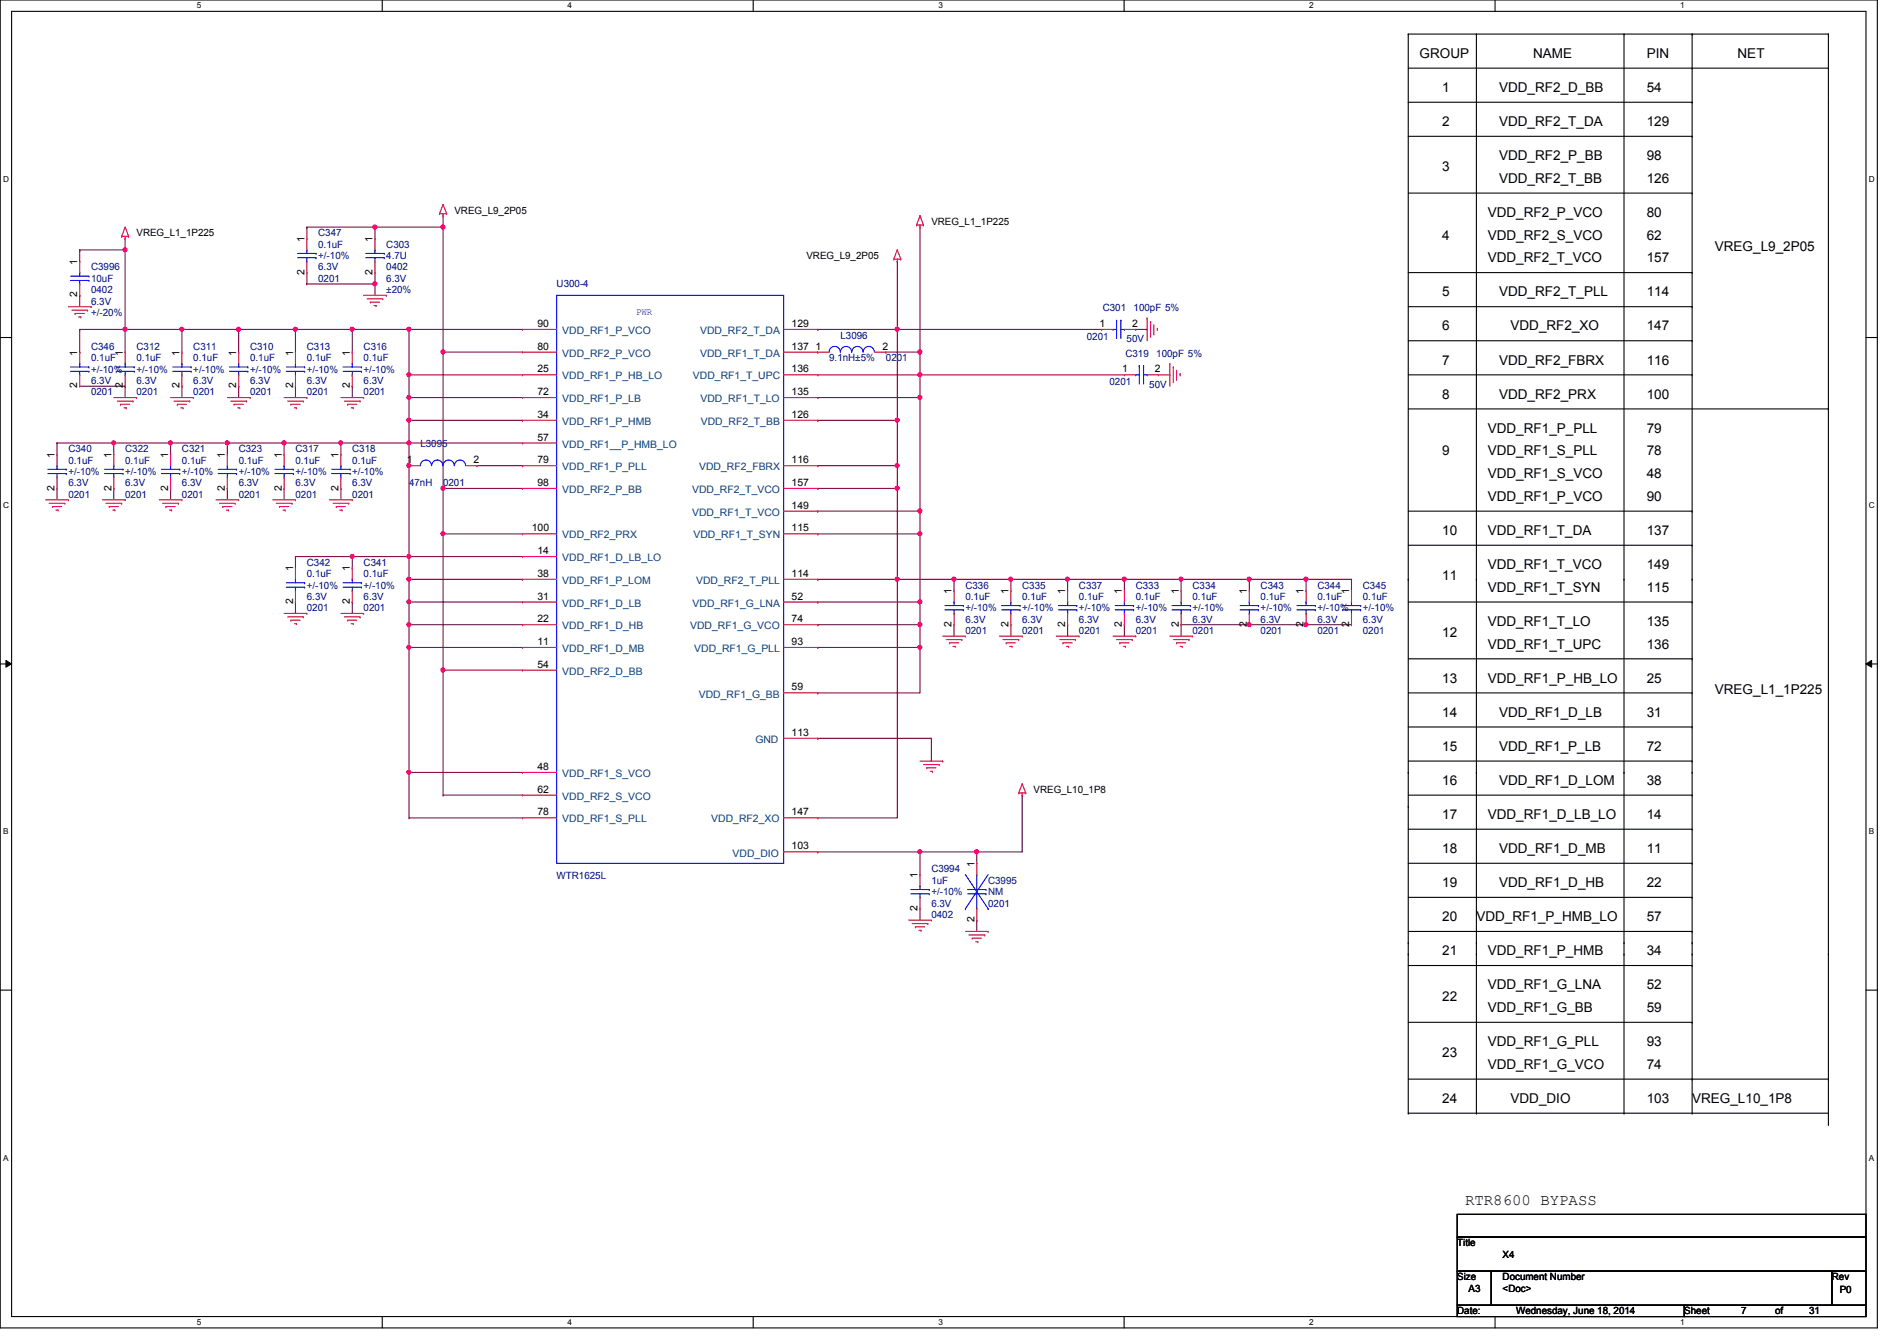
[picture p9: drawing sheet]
<svg xmlns="http://www.w3.org/2000/svg" width="297mm" height="210mm" viewBox="0 0 297 210" stroke-linecap="round" stroke-linejoin="round" font-family="sans-serif">
<defs><g id="words">
<text font-size="2.5" x="229.4" y="188.6">RTR8600 BYPASS</text>
<g font-size="2.1">
<text x="222.3" y="9.1">GROUP</text>
<text x="240.1" y="9.1">NAME</text>
<text x="257.8" y="9.1">PIN</text>
<text x="272.1" y="9.1">NET</text>
<text x="225.8" y="14.4">1</text>
<text x="234.7" y="14.4">VDD_RF2_D_BB</text>
<text x="257.8" y="14.4">54</text>
<text x="225.8" y="19.7">2</text>
<text x="234.7" y="19.7">VDD_RF2_T_DA</text>
<text x="257.8" y="19.7">129</text>
<text x="225.8" y="26.8">3</text>
<text x="234.7" y="25.1">VDD_RF2_P_BB</text>
<text x="234.7" y="28.6">VDD_RF2_T_BB</text>
<text x="257.8" y="25.1">98</text>
<text x="257.8" y="28.6">126</text>
<text x="233" y="34">VDD_RF2_P_VCO</text>
<text x="257.8" y="34">80</text>
<text x="225.8" y="37.5">4</text>
<text x="233" y="41.1">VDD_RF2_T_VCO</text>
<text x="233" y="37.5">VDD_RF2_S_VCO</text>
<text x="257.8" y="37.5">62</text>
<text x="257.8" y="41.1">157</text>
<text x="268.5" y="39.3">VREG_L9_2P05</text>
<text x="225.8" y="46.4">5</text>
<text x="234.7" y="46.4">VDD_RF2_T_PLL</text>
<text x="257.8" y="46.4">114</text>
<text x="225.8" y="51.7">6</text>
<text x="236.5" y="51.7">VDD_RF2_XO</text>
<text x="257.8" y="51.7">147</text>
<text x="225.8" y="57.1">7</text>
<text x="234.7" y="57.1">VDD_RF2_FBRX</text>
<text x="257.8" y="57.1">116</text>
<text x="225.8" y="62.4">8</text>
<text x="234.7" y="62.4">VDD_RF2_PRX</text>
<text x="257.8" y="62.4">100</text>
<text x="225.8" y="71.3">9</text>
<text x="233" y="71.3">VDD_RF1_S_PLL</text>
<text x="233" y="67.7">VDD_RF1_P_PLL</text>
<text x="257.8" y="71.3">78</text>
<text x="257.8" y="67.7">79</text>
<text x="233" y="74.8">VDD_RF1_S_VCO</text>
<text x="257.8" y="74.8">48</text>
<text x="225.8" y="83.7">10</text>
<text x="233" y="83.7">VDD_RF1_T_DA</text>
<text x="233" y="78.4">VDD_RF1_P_VCO</text>
<text x="257.8" y="78.4">90</text>
<text x="257.8" y="83.7">137</text>
<text x="233" y="89.1">VDD_RF1_T_VCO</text>
<text x="257.8" y="89.1">149</text>
<text x="225.8" y="90.8">11</text>
<text x="233" y="92.6">VDD_RF1_T_SYN</text>
<text x="257.8" y="92.6">115</text>
<text x="225.8" y="99.7">12</text>
<text x="233" y="98">VDD_RF1_T_LO</text>
<text x="233" y="101.5">VDD_RF1_T_UPC</text>
<text x="257.8" y="98">135</text>
<text x="257.8" y="101.5">136</text>
<text x="225.8" y="106.8">13</text>
<text x="233" y="106.8">VDD_RF1_P_HB_LO</text>
<text x="257.8" y="106.8">25</text>
<text x="225.8" y="112.2">14</text>
<text x="234.7" y="112.2">VDD_RF1_D_LB</text>
<text x="257.8" y="112.2">31</text>
<text x="268.5" y="108.6">VREG_L1_1P225</text>
<text x="225.8" y="117.5">15</text>
<text x="234.7" y="117.5">VDD_RF1_P_LB</text>
<text x="257.8" y="117.5">72</text>
<text x="225.8" y="122.9">16</text>
<text x="234.7" y="122.9">VDD_RF1_D_LOM</text>
<text x="257.8" y="122.9">38</text>
<text x="225.8" y="128.2">17</text>
<text x="233" y="128.2">VDD_RF1_D_LB_LO</text>
<text x="257.8" y="128.2">14</text>
<text x="225.8" y="133.5">18</text>
<text x="234.7" y="133.5">VDD_RF1_D_MB</text>
<text x="257.8" y="133.5">11</text>
<text x="225.8" y="138.9">19</text>
<text x="234.7" y="138.9">VDD_RF1_D_HB</text>
<text x="257.8" y="138.9">22</text>
<text x="225.8" y="149.5">21</text>
<text x="225.8" y="144.2">20</text>
<text x="231.2" y="144.2">VDD_RF1_P_HMB_LO</text>
<text x="233" y="149.5">VDD_RF1_P_HMB</text>
<text x="257.8" y="144.2">57</text>
<text x="257.8" y="149.5">34</text>
<text x="233" y="154.9">VDD_RF1_G_LNA</text>
<text x="257.8" y="154.9">52</text>
<text x="225.8" y="156.6">22</text>
<text x="233" y="158.4">VDD_RF1_G_BB</text>
<text x="257.8" y="158.4">59</text>
<text x="225.8" y="165.5">23</text>
<text x="233" y="167.3">VDD_RF1_G_VCO</text>
<text x="233" y="163.7">VDD_RF1_G_PLL</text>
<text x="257.8" y="167.3">74</text>
<text x="257.8" y="163.7">93</text>
<text x="225.8" y="172.6">24</text>
<text x="236.5" y="172.6">VDD_DIO</text>
<text x="257.8" y="172.6">103</text>
<text x="265" y="172.6">VREG_L10_1P8</text>
</g>
<g font-size="1.6">
<text x="71.2" y="33.4">VREG_L9_2P05</text>
<text x="145.8" y="35.2">VREG_L1_1P225</text>
<text x="12.1" y="41.4" transform="rotate(-90 12.1 41.4)">1</text>
<text x="21.4" y="37">VREG_L1_1P225</text>
<text x="47.7" y="37.9" transform="rotate(-90 47.7 37.9)">1</text>
<text x="58.3" y="37.9" transform="rotate(-90 58.3 37.9)">1</text>
<text x="126.3" y="40.6">VREG_L9_2P05</text>
<text x="12.1" y="46.6" transform="rotate(-90 12.1 46.6)">2</text>
<text x="47.7" y="43" transform="rotate(-90 47.7 43)">2</text>
<text x="58.3" y="43" transform="rotate(-90 58.3 43)">2</text>
<text x="84.2" y="51.2">90</text>
<text x="123.9" y="51.2">129</text>
<text x="172.2" y="51.2">1</text>
<text x="177.3" y="51.2">2</text>
<text x="12.1" y="55.7" transform="rotate(-90 12.1 55.7)">1</text>
<text x="19.2" y="55.7" transform="rotate(-90 19.2 55.7)">1</text>
<text x="28.1" y="55.7" transform="rotate(-90 28.1 55.7)">1</text>
<text x="37" y="55.7" transform="rotate(-90 37 55.7)">1</text>
<text x="45.9" y="55.7" transform="rotate(-90 45.9 55.7)">1</text>
<text x="54.8" y="55.7" transform="rotate(-90 54.8 55.7)">1</text>
<text x="84.2" y="54.7">80</text>
<text x="84.2" y="58.3">25</text>
<text x="123.9" y="54.7">137</text>
<text x="123.9" y="58.3">136</text>
<text x="127.7" y="54.7">1</text>
<text x="138.2" y="54.7">2</text>
<text x="175.7" y="58.3">1</text>
<text x="180.8" y="58.3">2</text>
<text x="12.1" y="60.8" transform="rotate(-90 12.1 60.8)">2</text>
<text x="19.2" y="60.8" transform="rotate(-90 19.2 60.8)">2</text>
<text x="28.1" y="60.8" transform="rotate(-90 28.1 60.8)">2</text>
<text x="37" y="60.8" transform="rotate(-90 37 60.8)">2</text>
<text x="45.9" y="60.8" transform="rotate(-90 45.9 60.8)">2</text>
<text x="54.8" y="60.8" transform="rotate(-90 54.8 60.8)">2</text>
<text x="84.2" y="61.8">72</text>
<text x="84.2" y="65.4">34</text>
<text x="123.9" y="61.8">135</text>
<text x="123.9" y="65.4">126</text>
<text x="8.5" y="71.7" transform="rotate(-90 8.5 71.7)">1</text>
<text x="17.4" y="71.7" transform="rotate(-90 17.4 71.7)">1</text>
<text x="26.3" y="71.7" transform="rotate(-90 26.3 71.7)">1</text>
<text x="35.2" y="71.7" transform="rotate(-90 35.2 71.7)">1</text>
<text x="44.1" y="71.7" transform="rotate(-90 44.1 71.7)">1</text>
<text x="53" y="71.7" transform="rotate(-90 53 71.7)">1</text>
<text x="84.2" y="69">57</text>
<text x="8.5" y="76.8" transform="rotate(-90 8.5 76.8)">2</text>
<text x="17.4" y="76.8" transform="rotate(-90 17.4 76.8)">2</text>
<text x="26.3" y="76.8" transform="rotate(-90 26.3 76.8)">2</text>
<text x="35.2" y="76.8" transform="rotate(-90 35.2 76.8)">2</text>
<text x="44.1" y="76.8" transform="rotate(-90 44.1 76.8)">2</text>
<text x="53" y="76.8" transform="rotate(-90 53 76.8)">2</text>
<text x="63.7" y="72.5">1</text>
<text x="74.2" y="72.5">2</text>
<text x="84.2" y="72.5">79</text>
<text x="84.2" y="76.1">98</text>
<text x="123.9" y="72.5">116</text>
<text x="123.9" y="76.1">157</text>
<text x="83.3" y="83.2">100</text>
<text x="123.9" y="79.6">149</text>
<text x="123.9" y="83.2">115</text>
<text x="45.9" y="89.5" transform="rotate(-90 45.9 89.5)">1</text>
<text x="54.8" y="89.5" transform="rotate(-90 54.8 89.5)">1</text>
<text x="84.2" y="86.7">14</text>
<text x="45.9" y="94.6" transform="rotate(-90 45.9 94.6)">2</text>
<text x="54.8" y="94.6" transform="rotate(-90 54.8 94.6)">2</text>
<text x="84.2" y="90.3">38</text>
<text x="84.2" y="93.9">31</text>
<text x="123.9" y="90.3">114</text>
<text x="123.9" y="93.9">52</text>
<text x="149" y="93" transform="rotate(-90 149 93)">1</text>
<text x="157.9" y="93" transform="rotate(-90 157.9 93)">1</text>
<text x="166.8" y="93" transform="rotate(-90 166.8 93)">1</text>
<text x="175.7" y="93" transform="rotate(-90 175.7 93)">1</text>
<text x="184.6" y="93" transform="rotate(-90 184.6 93)">1</text>
<text x="195.2" y="93" transform="rotate(-90 195.2 93)">1</text>
<text x="204.1" y="93" transform="rotate(-90 204.1 93)">1</text>
<text x="211.2" y="93" transform="rotate(-90 211.2 93)">1</text>
<text x="84.2" y="97.4">22</text>
<text x="84.2" y="101">11</text>
<text x="123.9" y="97.4">74</text>
<text x="123.9" y="101">93</text>
<text x="149" y="98.1" transform="rotate(-90 149 98.1)">2</text>
<text x="157.9" y="98.1" transform="rotate(-90 157.9 98.1)">2</text>
<text x="166.8" y="98.1" transform="rotate(-90 166.8 98.1)">2</text>
<text x="175.7" y="98.1" transform="rotate(-90 175.7 98.1)">2</text>
<text x="184.6" y="98.1" transform="rotate(-90 184.6 98.1)">2</text>
<text x="195.2" y="98.1" transform="rotate(-90 195.2 98.1)">2</text>
<text x="204.1" y="98.1" transform="rotate(-90 204.1 98.1)">2</text>
<text x="211.2" y="98.1" transform="rotate(-90 211.2 98.1)">2</text>
<text x="84.2" y="104.5">54</text>
<text x="123.9" y="108.1">59</text>
<text x="123.9" y="115.2">113</text>
<text x="84.2" y="120.5">48</text>
<text x="84.2" y="124.1">62</text>
<text x="161.8" y="124.1">VREG_L10_1P8</text>
<text x="84.2" y="127.6">78</text>
<text x="123.9" y="127.6">147</text>
<text x="123.9" y="133">103</text>
<text x="143.7" y="137.5" transform="rotate(-90 143.7 137.5)">1</text>
<text x="152.6" y="135.7" transform="rotate(-90 152.6 135.7)">1</text>
<text x="143.7" y="142.6" transform="rotate(-90 143.7 142.6)">2</text>
<text x="152.6" y="144.4" transform="rotate(-90 152.6 144.4)">2</text>
<text x="228.2" y="195.1">Title</text>
<text x="235.3" y="196.8">X4</text>
<text x="228.2" y="200.4">Size</text>
<text x="230" y="202.2">A3</text>
<text x="235.3" y="200.4">Document Number</text>
<text x="235.3" y="202.2">&lt;Doc&gt;</text>
<text x="286.8" y="200.4">Rev</text>
<text x="288.1" y="202.4">P0</text>
<text x="228.2" y="205.7">Date:</text>
<text x="237.4" y="205.7">Wednesday, June 18, 2014</text>
<text x="263.7" y="205.7">Sheet</text>
<text x="272.6" y="205.7">7</text>
<text x="278" y="205.7">of</text>
<text x="283.3" y="205.7">31</text>
</g>
<g font-size="1.6" fill="#000080">
<text x="49.8" y="37">C347</text>
<text x="49.8" y="38.8">0.1uF</text>
<text x="49.8" y="40.6">+/-10%</text>
<text x="60.5" y="38.8">C303</text>
<text x="60.5" y="40.6">4.7U</text>
<text x="14.3" y="42.3">C3996</text>
<text x="14.3" y="44.1">10uF</text>
<text x="14.3" y="45.9">0402</text>
<text x="14.3" y="47.7">6.3V</text>
<text x="49.8" y="44.1">0201</text>
<text x="49.8" y="42.3">6.3V</text>
<text x="60.5" y="42.3">0402</text>
<text x="60.5" y="44.1">6.3V</text>
<text x="60.5" y="45.9">±20%</text>
<text x="87.2" y="45">U300-4</text>
<text x="14.3" y="49.4">+/-20%</text>
<text x="131.6" y="53">L3096</text>
<text x="170.2" y="53.2">0201</text>
<text x="172.7" y="48.7">C301</text>
<text x="176.4" y="53.6">50V</text>
<text x="177.5" y="48.7">100pF 5%</text>
<text x="14.3" y="54.8">C346</text>
<text x="14.3" y="56.6">0.1uF</text>
<text x="14.3" y="58.3">+/-10%</text>
<text x="21.4" y="54.8">C312</text>
<text x="21.4" y="56.6">0.1uF</text>
<text x="21.4" y="58.3">+/-10%</text>
<text x="30.3" y="54.8">C311</text>
<text x="30.3" y="56.6">0.1uF</text>
<text x="30.3" y="58.3">+/-10%</text>
<text x="39.2" y="54.8">C310</text>
<text x="39.2" y="56.6">0.1uF</text>
<text x="39.2" y="58.3">+/-10%</text>
<text x="48" y="54.8">C313</text>
<text x="48" y="56.6">0.1uF</text>
<text x="48" y="58.3">+/-10%</text>
<text x="56.9" y="54.8">C316</text>
<text x="56.9" y="56.6">0.1uF</text>
<text x="56.9" y="58.3">+/-10%</text>
<text x="129.8" y="56.6">9.1nH±5%</text>
<text x="138.7" y="56.6">0201</text>
<text x="176.2" y="55.8">C319</text>
<text x="181.1" y="55.8">100pF 5%</text>
<text x="14.3" y="61.9">0201</text>
<text x="14.3" y="60.1">6.3V</text>
<text x="21.4" y="61.9">0201</text>
<text x="21.4" y="60.1">6.3V</text>
<text x="30.3" y="61.9">0201</text>
<text x="30.3" y="60.1">6.3V</text>
<text x="39.2" y="61.9">0201</text>
<text x="39.2" y="60.1">6.3V</text>
<text x="48" y="61.9">0201</text>
<text x="48" y="60.1">6.3V</text>
<text x="56.9" y="61.9">0201</text>
<text x="56.9" y="60.1">6.3V</text>
<text x="173.7" y="60.3">0201</text>
<text x="180" y="60.7">50V</text>
<text x="10.7" y="70.8">C340</text>
<text x="19.6" y="70.8">C322</text>
<text x="28.5" y="70.8">C321</text>
<text x="37.4" y="70.8">C323</text>
<text x="46.3" y="70.8">C317</text>
<text x="55.2" y="70.8">C318</text>
<text x="65.8" y="69.9">L3095</text>
<text x="10.7" y="72.6">0.1uF</text>
<text x="10.7" y="77.9">0201</text>
<text x="10.7" y="76.1">6.3V</text>
<text x="10.7" y="74.3">+/-10%</text>
<text x="19.6" y="72.6">0.1uF</text>
<text x="19.6" y="77.9">0201</text>
<text x="19.6" y="76.1">6.3V</text>
<text x="19.6" y="74.3">+/-10%</text>
<text x="28.5" y="72.6">0.1uF</text>
<text x="28.5" y="77.9">0201</text>
<text x="28.5" y="76.1">6.3V</text>
<text x="28.5" y="74.3">+/-10%</text>
<text x="37.4" y="72.6">0.1uF</text>
<text x="37.4" y="77.9">0201</text>
<text x="37.4" y="76.1">6.3V</text>
<text x="37.4" y="74.3">+/-10%</text>
<text x="46.3" y="72.6">0.1uF</text>
<text x="46.3" y="77.9">0201</text>
<text x="46.3" y="76.1">6.3V</text>
<text x="46.3" y="74.3">+/-10%</text>
<text x="55.2" y="72.6">0.1uF</text>
<text x="55.2" y="77.9">0201</text>
<text x="55.2" y="76.1">6.3V</text>
<text x="55.2" y="74.3">+/-10%</text>
<text x="64" y="76.1">47nH</text>
<text x="69.4" y="76.1">0201</text>
<text x="48" y="88.6">C342</text>
<text x="56.9" y="88.6">C341</text>
<text x="48" y="90.3">0.1uF</text>
<text x="48" y="95.7">0201</text>
<text x="48" y="93.9">6.3V</text>
<text x="48" y="92.1">+/-10%</text>
<text x="56.9" y="90.3">0.1uF</text>
<text x="56.9" y="95.7">0201</text>
<text x="56.9" y="93.9">6.3V</text>
<text x="56.9" y="92.1">+/-10%</text>
<text x="151.2" y="92.1">C336</text>
<text x="151.2" y="93.9">0.1uF</text>
<text x="151.2" y="95.7">+/-10%</text>
<text x="160.1" y="92.1">C335</text>
<text x="160.1" y="93.9">0.1uF</text>
<text x="160.1" y="95.7">+/-10%</text>
<text x="168.9" y="92.1">C337</text>
<text x="168.9" y="93.9">0.1uF</text>
<text x="168.9" y="95.7">+/-10%</text>
<text x="177.8" y="92.1">C333</text>
<text x="177.8" y="93.9">0.1uF</text>
<text x="177.8" y="95.7">+/-10%</text>
<text x="186.7" y="92.1">C334</text>
<text x="186.7" y="93.9">0.1uF</text>
<text x="186.7" y="95.7">+/-10%</text>
<text x="197.4" y="92.1">C343</text>
<text x="197.4" y="93.9">0.1uF</text>
<text x="197.4" y="95.7">+/-10%</text>
<text x="206.3" y="92.1">C344</text>
<text x="206.3" y="93.9">0.1uF</text>
<text x="206.3" y="95.7">+/-10%</text>
<text x="213.4" y="92.1">C345</text>
<text x="213.4" y="93.9">0.1uF</text>
<text x="213.4" y="95.7">+/-10%</text>
<text x="151.2" y="99.2">0201</text>
<text x="151.2" y="97.5">6.3V</text>
<text x="160.1" y="99.2">0201</text>
<text x="160.1" y="97.5">6.3V</text>
<text x="168.9" y="99.2">0201</text>
<text x="168.9" y="97.5">6.3V</text>
<text x="177.8" y="99.2">0201</text>
<text x="177.8" y="97.5">6.3V</text>
<text x="186.7" y="99.2">0201</text>
<text x="186.7" y="97.5">6.3V</text>
<text x="197.4" y="99.2">0201</text>
<text x="197.4" y="97.5">6.3V</text>
<text x="206.3" y="99.2">0201</text>
<text x="206.3" y="97.5">6.3V</text>
<text x="213.4" y="99.2">0201</text>
<text x="213.4" y="97.5">6.3V</text>
<text x="87.2" y="137.6">WTR1625L</text>
<text x="145.8" y="136.6">C3994</text>
<text x="145.8" y="138.3">1uF</text>
<text x="145.8" y="143.7">0402</text>
<text x="145.8" y="141.9">6.3V</text>
<text x="145.8" y="140.1">+/-10%</text>
<text x="154.7" y="138.3">C3995</text>
<text x="154.7" y="140.1">NM</text>
<text x="154.7" y="141.9">0201</text>
</g>
<g font-size="1.6" fill="#004080">
<text x="88.1" y="52.3">VDD_RF1_P_VCO</text>
<text x="109.6" y="52.3">VDD_RF2_T_DA</text>
<text x="88.1" y="55.8">VDD_RF2_P_VCO</text>
<text x="88.1" y="59.4">VDD_RF1_P_HB_LO</text>
<text x="108.5" y="59.4">VDD_RF1_T_UPC</text>
<text x="109.6" y="55.8">VDD_RF1_T_DA</text>
<text x="88.1" y="62.9">VDD_RF1_P_LB</text>
<text x="109.7" y="62.9">VDD_RF1_T_LO</text>
<text x="88.1" y="66.5">VDD_RF1_P_HMB</text>
<text x="88.1" y="70.1">VDD_RF1__P_HMB_LO</text>
<text x="109.7" y="66.5">VDD_RF2_T_BB</text>
<text x="88.1" y="73.6">VDD_RF1_P_PLL</text>
<text x="88.1" y="77.2">VDD_RF2_P_BB</text>
<text x="108.4" y="77.2">VDD_RF2_T_VCO</text>
<text x="109.5" y="73.6">VDD_RF2_FBRX</text>
<text x="108.4" y="80.7">VDD_RF1_T_VCO</text>
<text x="88.1" y="84.3">VDD_RF2_PRX</text>
<text x="88.1" y="87.8">VDD_RF1_D_LB_LO</text>
<text x="108.6" y="84.3">VDD_RF1_T_SYN</text>
<text x="88.1" y="91.4">VDD_RF1_P_LOM</text>
<text x="88.1" y="95">VDD_RF1_D_LB</text>
<text x="108.5" y="95">VDD_RF1_G_LNA</text>
<text x="109" y="91.4">VDD_RF2_T_PLL</text>
<text x="88.1" y="98.5">VDD_RF1_D_HB</text>
<text x="108.1" y="98.5">VDD_RF1_G_VCO</text>
<text x="88.1" y="102.1">VDD_RF1_D_MB</text>
<text x="88.1" y="105.6">VDD_RF2_D_BB</text>
<text x="108.7" y="102.1">VDD_RF1_G_PLL</text>
<text x="109.4" y="109.2">VDD_RF1_G_BB</text>
<text x="118.3" y="116.3">GND</text>
<text x="88.1" y="121.6">VDD_RF1_S_VCO</text>
<text x="88.1" y="125.2">VDD_RF2_S_VCO</text>
<text x="88.1" y="128.7">VDD_RF1_S_PLL</text>
<text x="111.4" y="128.7">VDD_RF2_XO</text>
<text x="114.7" y="134.1">VDD_DIO</text>
</g>
<text font-size="1.6" fill="#00f" x="99.6" y="49.2">PWR</text>
<g font-size="1.3">
<text x="30.8" y="1.3">5</text>
<text x="88.9" y="1.3">4</text>
<text x="146.9" y="1.3">3</text>
<text x="205" y="1.3">2</text>
<text x="263.1" y="1.3">1</text>
<text x=".5" y="28.4">D</text>
<text x="292.6" y="28.4">D</text>
<text x=".5" y="79.5">C</text>
<text x="292.6" y="79.5">C</text>
<text x=".5" y="130.6">B</text>
<text x="292.6" y="130.6">B</text>
<text x=".5" y="181.7">A</text>
<text x="292.6" y="181.7">A</text>
<text x="30.8" y="207.4">5</text>
<text x="88.9" y="207.4">4</text>
<text x="146.9" y="207.4">3</text>
<text x="205" y="207.4">2</text>
<text x="263.1" y="207.4">1</text>
</g>
</g></defs>
<path d="M0 0h294v207.9h-294zM1.8 1.8h290.4v204.3h-290.4z" fill="none" stroke="#000" stroke-width=".17"/>
<g fill="#fff">
<path d="M30.8 .2h.7v1.4h-.7z"/>
<path d="M30.8 206.2h.7v1.4h-.7z"/>
</g>
<path d="M59.9 0v1.8M59.9 206.1v1.8" fill="none" stroke="#000" stroke-width=".17"/>
<g fill="#fff">
<path d="M88.9 .2h.6v1.4h-.6z"/>
<path d="M88.9 206.2h.6v1.4h-.6z"/>
</g>
<path d="M117.9 0v1.8M117.9 206.1v1.8" fill="none" stroke="#000" stroke-width=".17"/>
<g fill="#fff">
<path d="M146.9 .2h.7v1.4h-.7z"/>
<path d="M146.9 206.2h.7v1.4h-.7z"/>
</g>
<path d="M176 0v1.8M176 206.1v1.8" fill="none" stroke="#000" stroke-width=".17"/>
<g fill="#fff">
<path d="M205 .2h.7v1.4h-.7z"/>
<path d="M205 206.2h.7v1.4h-.7z"/>
</g>
<path d="M234.1 0v1.8M234.1 206.1v1.8" fill="none" stroke="#000" stroke-width=".17"/>
<g fill="#fff">
<path d="M263.1 .2h.7v1.4h-.7z"/>
<path d="M263.1 206.2h.7v1.4h-.7z"/>
<path d="M.5 27.3h.9v1.4h-.9z"/>
<path d="M292.6 27.3h.9v1.4h-.9z"/>
<path d="M.5 78.4h.9v1.4h-.9z"/>
<path d="M292.6 78.4h.9v1.4h-.9z"/>
</g>
<path d="M0 52.8h1.8M292.2 52.8h1.8" fill="none" stroke="#000" stroke-width=".17"/>
<g fill="#fff">
<path d="M.5 129.5h.8v1.4h-.8z"/>
<path d="M292.6 129.5h.9v1.4h-.9z"/>
</g>
<path d="M0 103.9h1.8M292.2 103.9h1.8" fill="none" stroke="#000" stroke-width=".17"/>
<path d="M.9 103.4l.9 .5-.9 .5zM292.2 103.9l.9-.5v1z" fill="#000"/>
<path d="M.9 103.4l.9 .5-.9 .5zM292.2 103.9l.9-.5v1z" fill="none" stroke="#000" stroke-width=".16"/>
<g fill="#fff">
<path d="M.5 180.5h.8v1.4h-.8z"/>
<path d="M292.6 180.5h.9v1.4h-.9z"/>
</g>
<g fill="none" stroke="#000" stroke-width=".17">
<path d="M220.5 5.3h.1M220.5 5.3v168.9M220.5 5.3h65.8M220.5 10.7h65.8M220.5 16h44.5M231.2 5.3h.1M231.2 5.3v168.9M254.3 5.3h.1M254.3 5.3v168.9M265 5.3h.1M265 10.7h.1M265 16h.1"/>
<path d="M265 5.3v168.9M286.3 5.3h.1M286.3 10.7h.1M286.3 5.3v170.7M220.5 21.3h44.5M220.5 30.2h44.5M265 21.3h.1M265 30.2h.1M220.5 42.7h44.5M220.5 48h44.5M220.5 53.3h44.5M220.5 58.7h44.5"/>
<path d="M265 42.7h.1M265 48h.1M265 53.3h.1M265 58.7h.1M220.5 64h65.8M286.3 64h.1M220.5 90.7h.1M220.5 80h44.5M220.5 85.3h44.5M220.5 94.2h44.5M231.2 90.7h.1M254.3 90.7h.1"/>
<path d="M265 90.7h.1M265 80h.1M265 85.3h.1M265 94.2h.1M220.5 103.1h44.5M220.5 108.5h44.5M220.5 119.1h44.5M220.5 113.8h44.5M265 103.1h.1M265 108.5h.1M265 119.1h.1M265 113.8h.1"/>
<path d="M220.5 120.9h.1M220.5 126.2h.1M220.5 124.5h44.5M220.5 135.1h44.5M220.5 129.8h44.5M231.2 120.9h.1M254.3 120.9h.1M265 120.9h.1M265 124.5h.1M265 135.1h.1M265 129.8h.1M0 155h1.8"/>
<path d="M220.5 147.6h.1M220.5 149.4h.1M220.5 151.1h44.5M220.5 145.8h44.5M220.5 140.5h44.5M231.2 147.6h.1M231.2 149.4h.1M254.3 147.6h.1M254.3 149.4h.1M265 147.6h.1M265 149.4h.1M265 151.1h.1"/>
<path d="M265 145.8h.1M265 140.5h.1M286.3 149.4h.1M292.2 155h1.8M220.5 174.2h.1M220.5 160h44.5M220.5 168.9h65.8M220.5 174.2h65.8M231.2 174.2h.1M254.3 174.2h.1M265 160h.1M265 168.9h.1"/>
<path d="M265 174.2h.1M286.3 168.9h.1M286.3 176h.1M286.3 174.2h.1"/>
</g>
<path d="M128.1 51.6h.1M128.1 51.6h12.4M128.1 65.8h.1M128.1 72.9h.1M128.1 65.8h12.4M128.1 72.9h12.4" fill="none" stroke="#800040" stroke-width=".17"/>
<circle cx="140.5" cy="72.9" r=".32" fill="#f0f"/>
<circle cx="140.5" cy="72.9" r=".32" fill="none" stroke="#f0f" stroke-width=".17"/>
<path d="M19.6 39.1h.1M19.6 39.1v12.5M64 51.6h.1M64 51.6h17.8M128.1 76.5h.1M128.1 76.5h12.4" fill="none" stroke="#800040" stroke-width=".17"/>
<circle cx="19.6" cy="39.1" r=".32" fill="#f0f"/>
<circle cx="19.6" cy="39.1" r=".32" fill="none" stroke="#f0f" stroke-width=".17"/>
<path d="M64 51.6h.1M64 51.6v7.1" fill="none" stroke="#800040" stroke-width=".17"/>
<circle cx="64" cy="58.6" r=".32" fill="#f0f"/>
<circle cx="64" cy="58.6" r=".32" fill="none" stroke="#f0f" stroke-width=".17"/>
<circle cx="64" cy="51.5" r=".32" fill="#f0f"/>
<circle cx="64" cy="51.5" r=".32" fill="none" stroke="#f0f" stroke-width=".17"/>
<path d="M55.2 51.6h.1M55.2 51.6h8.8M64 58.7h.1M64 58.7h17.8M64 58.7v3.5M64 62.2h.1M64 62.2h17.8" fill="none" stroke="#800040" stroke-width=".17"/>
<circle cx="64" cy="62.2" r=".32" fill="#f0f"/>
<circle cx="64" cy="62.2" r=".32" fill="none" stroke="#f0f" stroke-width=".17"/>
<path d="M64 65.8h.1M64 65.8v3.5M64 65.8h17.8" fill="none" stroke="#800040" stroke-width=".17"/>
<circle cx="64" cy="65.8" r=".32" fill="#f0f"/>
<circle cx="64" cy="65.8" r=".32" fill="none" stroke="#f0f" stroke-width=".17"/>
<path d="M64 69.3h.1M64 69.3h17.8" fill="none" stroke="#800040" stroke-width=".17"/>
<circle cx="64" cy="69.3" r=".32" fill="#f0f"/>
<circle cx="64" cy="69.3" r=".32" fill="none" stroke="#f0f" stroke-width=".17"/>
<path d="M64 69.3h.1M64 69.3v3.6M64 90.7h.1M64 90.7v3.5M64 90.7h17.8" fill="none" stroke="#800040" stroke-width=".17"/>
<circle cx="64" cy="90.7" r=".32" fill="#f0f"/>
<circle cx="64" cy="90.7" r=".32" fill="none" stroke="#f0f" stroke-width=".17"/>
<path d="M64 97.8h.1M64 97.8h17.8" fill="none" stroke="#800040" stroke-width=".17"/>
<circle cx="64" cy="97.8" r=".32" fill="#f0f"/>
<circle cx="64" cy="97.8" r=".32" fill="none" stroke="#f0f" stroke-width=".17"/>
<g fill="none" stroke="#800040" stroke-width=".17">
<path d="M69.4 33.8h.1M69.4 33.8v1.8M17.8 69.3h.1M17.8 69.3v1.8M17.8 69.3h8.9M26.7 69.3h.1M26.7 69.3v1.8M35.6 76.5h.1M35.6 76.5v1.7M46.3 60.5h.1M46.3 60.5v1.7M53.4 76.5h.1"/>
<path d="M53.4 76.5v1.7M55.2 60.5h.1M55.2 60.5v1.7M64 97.8h.1M64 97.8v3.5M64 101.3h.1M64 101.3h17.8"/>
</g>
<circle cx="26.7" cy="69.3" r=".32" fill="#f0f"/>
<circle cx="26.7" cy="69.3" r=".32" fill="none" stroke="#f0f" stroke-width=".17"/>
<circle cx="17.8" cy="69.3" r=".32" fill="#f0f"/>
<circle cx="17.8" cy="69.3" r=".32" fill="none" stroke="#f0f" stroke-width=".17"/>
<path d="M140.5 51.6h.1M140.5 51.6v14.2M26.7 69.3h.1M26.7 69.3h8.9M35.6 69.3h.1M35.6 69.3v1.8M69.4 76.5h.1M69.4 76.5v7.1" fill="none" stroke="#800040" stroke-width=".17"/>
<circle cx="140.5" cy="65.8" r=".32" fill="#f0f"/>
<circle cx="140.5" cy="65.8" r=".32" fill="none" stroke="#f0f" stroke-width=".17"/>
<path d="M35.6 69.3h.1M35.6 69.3h8.9M44.5 69.3h.1M44.5 69.3v1.8" fill="none" stroke="#800040" stroke-width=".17"/>
<circle cx="44.5" cy="69.3" r=".32" fill="#f0f"/>
<circle cx="44.5" cy="69.3" r=".32" fill="none" stroke="#f0f" stroke-width=".17"/>
<circle cx="35.6" cy="69.3" r=".32" fill="#f0f"/>
<circle cx="35.6" cy="69.3" r=".32" fill="none" stroke="#f0f" stroke-width=".17"/>
<path d="M55.2 51.6h.1M55.2 51.6v3.5M44.5 69.3h.1M44.5 69.3h8.9M53.4 69.3h.1M53.4 69.3v1.8" fill="none" stroke="#800040" stroke-width=".17"/>
<circle cx="55.1" cy="51.5" r=".32" fill="#f0f"/>
<circle cx="55.1" cy="51.5" r=".32" fill="none" stroke="#f0f" stroke-width=".17"/>
<path d="M46.3 51.6h.1M46.3 51.6h8.9M46.3 51.6v3.5" fill="none" stroke="#800040" stroke-width=".17"/>
<circle cx="46.2" cy="51.5" r=".32" fill="#f0f"/>
<circle cx="46.2" cy="51.5" r=".32" fill="none" stroke="#f0f" stroke-width=".17"/>
<path d="M37.4 51.6h.1M37.4 51.6h8.9M37.4 51.6v3.5" fill="none" stroke="#800040" stroke-width=".17"/>
<circle cx="37.4" cy="51.5" r=".32" fill="#f0f"/>
<circle cx="37.4" cy="51.5" r=".32" fill="none" stroke="#f0f" stroke-width=".17"/>
<path d="M28.5 51.6h.1M28.5 51.6h8.9M28.5 51.6v3.5M140.5 65.8h.1M140.5 65.8v7.1" fill="none" stroke="#800040" stroke-width=".17"/>
<circle cx="28.5" cy="51.5" r=".32" fill="#f0f"/>
<circle cx="28.5" cy="51.5" r=".32" fill="none" stroke="#f0f" stroke-width=".17"/>
<path d="M19.6 51.6h.1M19.6 51.6h8.9M19.6 51.6v3.5" fill="none" stroke="#800040" stroke-width=".17"/>
<circle cx="19.6" cy="51.5" r=".32" fill="#f0f"/>
<circle cx="19.6" cy="51.5" r=".32" fill="none" stroke="#f0f" stroke-width=".17"/>
<path d="M12.5 39.1h.1M19.6 37.3h.1M19.6 37.3v1.8h-7.1M64 72.9h.1M64 72.9v14.2" fill="none" stroke="#800040" stroke-width=".17"/>
<circle cx="64" cy="72.9" r=".32" fill="#f0f"/>
<circle cx="64" cy="72.9" r=".32" fill="none" stroke="#f0f" stroke-width=".17"/>
<path d="M69.4 55.1h.1M69.4 55.1h12.4M69.4 55.1v21.4M64 62.2h.1M64 62.2v3.6M64 87.1h.1M64 94.2h.1M64 87.1v3.6M64 94.2h17.8" fill="none" stroke="#800040" stroke-width=".17"/>
<circle cx="64" cy="94.2" r=".32" fill="#f0f"/>
<circle cx="64" cy="94.2" r=".32" fill="none" stroke="#f0f" stroke-width=".17"/>
<path d="M64 94.2h.1M64 94.2v3.6M64 101.3h.1M64 101.3v19.6" fill="none" stroke="#800040" stroke-width=".17"/>
<circle cx="64" cy="120.9" r=".32" fill="#f0f"/>
<circle cx="64" cy="120.9" r=".32" fill="none" stroke="#f0f" stroke-width=".17"/>
<circle cx="64" cy="101.3" r=".32" fill="#f0f"/>
<circle cx="64" cy="101.3" r=".32" fill="none" stroke="#f0f" stroke-width=".17"/>
<path d="M140.5 76.5h.1M140.5 76.5v14.2M64 120.9h.1M64 120.9h17.8" fill="none" stroke="#800040" stroke-width=".17"/>
<circle cx="140.5" cy="76.4" r=".32" fill="#f0f"/>
<circle cx="140.5" cy="76.4" r=".32" fill="none" stroke="#f0f" stroke-width=".17"/>
<path d="M138.7 55.1h.1M138.7 55.1h5.4M144.1 55.1h.1M144.1 55.1v3.6M140.5 72.9h.1M140.5 72.9v3.6M69.4 104.9h.1M69.4 104.9v19.6M128.1 101.3h.1M128.1 101.3h16" fill="none" stroke="#800040" stroke-width=".17"/>
<circle cx="69.4" cy="104.9" r=".32" fill="#f0f"/>
<circle cx="69.4" cy="104.9" r=".32" fill="none" stroke="#f0f" stroke-width=".17"/>
<path d="M128.1 62.2h.1M128.1 62.2h16M144.1 62.2h.1M144.1 62.2v17.8M64 128h.1M64 120.9h.1M64 128h17.8M64 120.9v7.1" fill="none" stroke="#800040" stroke-width=".17"/>
<circle cx="144" cy="80" r=".32" fill="#f0f"/>
<circle cx="144" cy="80" r=".32" fill="none" stroke="#f0f" stroke-width=".17"/>
<circle cx="144" cy="62.2" r=".32" fill="#f0f"/>
<circle cx="144" cy="62.2" r=".32" fill="none" stroke="#f0f" stroke-width=".17"/>
<path d="M128.1 80h.1M128.1 90.7h.1M128.1 94.2h.1M128.1 97.8h.1M128.1 80h16M128.1 90.7h12.4M128.1 94.2h16M144.1 80h.1M144.1 94.2h.1M144.1 80v3.6M144.1 94.2v3.6h-16" fill="none" stroke="#800040" stroke-width=".17"/>
<circle cx="144" cy="97.8" r=".32" fill="#f0f"/>
<circle cx="144" cy="97.8" r=".32" fill="none" stroke="#f0f" stroke-width=".17"/>
<path d="M128.1 58.7h.1M128.1 58.7h16M144.1 58.7h.1M144.1 58.7v3.5M140.5 90.7h.1M140.5 90.7h8.9M144.1 97.8h.1M144.1 97.8v3.5" fill="none" stroke="#800040" stroke-width=".17"/>
<circle cx="149.4" cy="90.7" r=".32" fill="#f0f"/>
<circle cx="149.4" cy="90.7" r=".32" fill="none" stroke="#f0f" stroke-width=".17"/>
<circle cx="140.5" cy="90.7" r=".32" fill="#f0f"/>
<circle cx="140.5" cy="90.7" r=".32" fill="none" stroke="#f0f" stroke-width=".17"/>
<path d="M144.1 58.7h.1M144.1 58.7h32" fill="none" stroke="#800040" stroke-width=".17"/>
<circle cx="144" cy="58.6" r=".32" fill="#f0f"/>
<circle cx="144" cy="58.6" r=".32" fill="none" stroke="#f0f" stroke-width=".17"/>
<path d="M128.1 83.6h.1M128.1 83.6h16" fill="none" stroke="#800040" stroke-width=".17"/>
<circle cx="144" cy="83.5" r=".32" fill="#f0f"/>
<circle cx="144" cy="83.5" r=".32" fill="none" stroke="#f0f" stroke-width=".17"/>
<path d="M144.1 83.6h.1M144.1 83.6v10.6" fill="none" stroke="#800040" stroke-width=".17"/>
<circle cx="144" cy="94.2" r=".32" fill="#f0f"/>
<circle cx="144" cy="94.2" r=".32" fill="none" stroke="#f0f" stroke-width=".17"/>
<path d="M58.7 35.6h.1M58.7 35.6h10.7M69.4 35.6h.1M69.4 35.6v19.5" fill="none" stroke="#800040" stroke-width=".17"/>
<circle cx="69.4" cy="55.1" r=".32" fill="#f0f"/>
<circle cx="69.4" cy="55.1" r=".32" fill="none" stroke="#f0f" stroke-width=".17"/>
<circle cx="69.4" cy="35.5" r=".32" fill="#f0f"/>
<circle cx="69.4" cy="35.5" r=".32" fill="none" stroke="#f0f" stroke-width=".17"/>
<path d="M158.3 90.7h.1M158.3 90.7h26.7M167.2 90.7h.1M176.1 90.7h.1" fill="none" stroke="#800040" stroke-width=".17"/>
<circle cx="167.1" cy="90.7" r=".32" fill="#f0f"/>
<circle cx="167.1" cy="90.7" r=".32" fill="none" stroke="#f0f" stroke-width=".17"/>
<circle cx="158.3" cy="90.7" r=".32" fill="#f0f"/>
<circle cx="158.3" cy="90.7" r=".32" fill="none" stroke="#f0f" stroke-width=".17"/>
<path d="M53.4 69.3h.1M53.4 69.3h10.6M149.4 90.7h.1M149.4 90.7v1.8M149.4 90.7h8.9" fill="none" stroke="#800040" stroke-width=".17"/>
<circle cx="53.4" cy="69.3" r=".32" fill="#f0f"/>
<circle cx="53.4" cy="69.3" r=".32" fill="none" stroke="#f0f" stroke-width=".17"/>
<path d="M64 87.1h.1M64 87.1h17.8" fill="none" stroke="#800040" stroke-width=".17"/>
<circle cx="64" cy="87.1" r=".32" fill="#f0f"/>
<circle cx="64" cy="87.1" r=".32" fill="none" stroke="#f0f" stroke-width=".17"/>
<path d="M144.1 35.6h.1M144.1 35.6v19.5M140.5 40.9h.1M140.5 40.9v10.7" fill="none" stroke="#800040" stroke-width=".17"/>
<circle cx="144" cy="55.1" r=".32" fill="#f0f"/>
<circle cx="144" cy="55.1" r=".32" fill="none" stroke="#f0f" stroke-width=".17"/>
<path d="M140.5 51.6h.1M140.5 51.6h32M8.9 69.3h.1M8.9 69.3h8.9M8.9 69.3v1.8M128.1 133.3h.1M128.1 133.3h16" fill="none" stroke="#800040" stroke-width=".17"/>
<circle cx="140.5" cy="51.5" r=".32" fill="#f0f"/>
<circle cx="140.5" cy="51.5" r=".32" fill="none" stroke="#f0f" stroke-width=".17"/>
<path d="M177.8 51.6h1.8M179.6 51.6h.1M128.1 108.5h.1M144.1 101.3h.1M144.1 101.3v7.2h-16" fill="none" stroke="#800040" stroke-width=".17"/>
<circle cx="144" cy="101.3" r=".32" fill="#f0f"/>
<circle cx="144" cy="101.3" r=".32" fill="none" stroke="#f0f" stroke-width=".17"/>
<path d="M12.5 46.2h.1M12.5 46.2v1.8M69.4 76.5h.1M69.4 76.5h12.4M140.5 90.7h.1M140.5 90.7v37.3h-12.4M128.1 115.6h.1M128.1 115.6h17.7M145.8 115.6h.1M145.8 115.6v3.5M128.1 128h.1" fill="none" stroke="#800040" stroke-width=".17"/>
<circle cx="69.4" cy="76.4" r=".32" fill="#f0f"/>
<circle cx="69.4" cy="76.4" r=".32" fill="none" stroke="#f0f" stroke-width=".17"/>
<path d="M69.4 83.6h.1M69.4 83.6h12.4" fill="none" stroke="#800040" stroke-width=".17"/>
<circle cx="69.4" cy="83.5" r=".32" fill="#f0f"/>
<circle cx="69.4" cy="83.5" r=".32" fill="none" stroke="#f0f" stroke-width=".17"/>
<g fill="none" stroke="#800040" stroke-width=".17">
<path d="M12.5 39.1h.1M12.5 39.1v1.8M17.8 76.5h.1M17.8 76.5v1.7M26.7 76.5h.1M26.7 76.5v1.7M44.5 76.5h.1M44.5 76.5v1.7M46.3 87.1h.1M46.3 87.1v1.8M149.4 97.8h.1M149.4 97.8v1.8"/>
<path d="M158.3 97.8h.1M158.3 97.8v1.8M167.2 97.8h.1M167.2 97.8v1.8M176.1 97.8h.1M176.1 90.7h.1M176.1 90.7v1.8M176.1 97.8v1.8M185 97.8h.1M185 90.7h.1M185 90.7v1.8M185 97.8v1.8"/>
</g>
<circle cx="176" cy="90.7" r=".32" fill="#f0f"/>
<circle cx="176" cy="90.7" r=".32" fill="none" stroke="#f0f" stroke-width=".17"/>
<g fill="none" stroke="#800040" stroke-width=".17">
<path d="M8.9 76.5h.1M8.9 76.5v1.7M158.3 90.7h.1M158.3 90.7v1.8M167.2 90.7h.1M167.2 90.7v1.8M69.4 104.9h.1M69.4 104.9h12.4M69.4 124.5h.1M69.4 124.5h12.4M144.1 133.3h.1M144.1 133.3v3.6"/>
<path d="M144.1 133.3h16M152.9 133.3h.1M152.9 133.3v1.8M144.1 142.2h.1M144.1 142.2v1.8M152.9 144h.1M152.9 144v1.8"/>
</g>
<circle cx="152.9" cy="133.3" r=".32" fill="#f0f"/>
<circle cx="152.9" cy="133.3" r=".32" fill="none" stroke="#f0f" stroke-width=".17"/>
<circle cx="144" cy="133.3" r=".32" fill="#f0f"/>
<circle cx="144" cy="133.3" r=".32" fill="none" stroke="#f0f" stroke-width=".17"/>
<path d="M46.3 94.2h.1M46.3 87.1h.1M46.3 94.2v1.8M46.3 87.1h17.7M55.2 94.2h.1M55.2 87.1h.1M55.2 87.1v1.8M55.2 94.2v1.8" fill="none" stroke="#800040" stroke-width=".17"/>
<circle cx="55.1" cy="87.1" r=".32" fill="#f0f"/>
<circle cx="55.1" cy="87.1" r=".32" fill="none" stroke="#f0f" stroke-width=".17"/>
<g fill="none" stroke="#800040" stroke-width=".17">
<path d="M48 35.6h.1M48 35.6h10.7M58.7 35.6h.1M58.7 35.6v1.7M58.7 42.7h.1M58.7 42.7v1.7M181.4 58.7h1.8M183.2 58.7h.1M19.6 60.5h.1M19.6 60.5v1.7M28.5 60.5h.1M28.5 60.5v1.7"/>
<path d="M37.4 60.5h.1M37.4 60.5v1.7"/>
</g>
<circle cx="58.7" cy="35.5" r=".32" fill="#f0f"/>
<circle cx="58.7" cy="35.5" r=".32" fill="none" stroke="#f0f" stroke-width=".17"/>
<path d="M48 35.6h.1M48 35.6v1.7M48 42.7h.1M48 44.4h.1M48 42.7v1.7M48 44.4h10.7" fill="none" stroke="#800040" stroke-width=".17"/>
<circle cx="58.7" cy="44.4" r=".32" fill="#f0f"/>
<circle cx="58.7" cy="44.4" r=".32" fill="none" stroke="#f0f" stroke-width=".17"/>
<path d="M58.7 44.4h.1M58.7 44.4v1.8M69.4 83.6h.1M69.4 83.6v21.3M185 90.7h.1M185 90.7h10.6M160.1 124.5h.1M160.1 124.5v8.8" fill="none" stroke="#800040" stroke-width=".17"/>
<circle cx="195.6" cy="90.7" r=".32" fill="#f0f"/>
<circle cx="195.6" cy="90.7" r=".32" fill="none" stroke="#f0f" stroke-width=".17"/>
<circle cx="184.9" cy="90.7" r=".32" fill="#f0f"/>
<circle cx="184.9" cy="90.7" r=".32" fill="none" stroke="#f0f" stroke-width=".17"/>
<path d="M195.6 90.7h.1M195.6 90.7v1.8M195.6 90.7h8.9M204.5 90.7h.1M204.5 90.7v1.8" fill="none" stroke="#800040" stroke-width=".17"/>
<circle cx="204.5" cy="90.7" r=".32" fill="#f0f"/>
<circle cx="204.5" cy="90.7" r=".32" fill="none" stroke="#f0f" stroke-width=".17"/>
<path d="M185 97.8h.1M185 97.8h10.6" fill="none" stroke="#800040" stroke-width=".17"/>
<circle cx="195.6" cy="97.8" r=".32" fill="#f0f"/>
<circle cx="195.6" cy="97.8" r=".32" fill="none" stroke="#f0f" stroke-width=".17"/>
<path d="M195.6 97.8h.1M195.6 97.8h8.9" fill="none" stroke="#800040" stroke-width=".17"/>
<circle cx="204.5" cy="97.8" r=".32" fill="#f0f"/>
<circle cx="204.5" cy="97.8" r=".32" fill="none" stroke="#f0f" stroke-width=".17"/>
<g fill="none" stroke="#800040" stroke-width=".17">
<path d="M12.5 51.6h.1M12.5 55.1h.1M12.5 51.6h7.1M12.5 51.6v3.5M12.5 60.5h7.1M19.6 60.5h.1M74.7 72.9h.1M74.7 72.9h7.1M204.5 90.7h.1M204.5 97.8h.1M204.5 90.7h7.1M204.5 97.8h7.1"/>
<path d="M211.6 90.7h.1M211.6 90.7v1.8"/>
</g>
<g fill="none" stroke="#f00" stroke-width=".17">
<path d="M19 37h.1M19 37h1.1M19.6 37.3h.1M19.6 35.6h.1M19.6 37v.3M19.6 35.6l-.6 1.4M19.6 35.6l.5 1.4M20.1 37h.1M48 37.3h.1M48 37.3v1.8M58.7 37.3h.1M58.7 37.3v1.8"/>
<path d="M68.8 33.4h.1M68.8 33.4h1.1M69.4 33.8h.1M69.4 32h.1M69.4 33.4v.4M69.4 32l-.6 1.4M69.4 32l.5 1.4M69.9 33.4h.1M140.5 39.1h.1M140.5 39.1l-.5 1.5M140.5 39.1l.6 1.5M143.5 35.2h.1"/>
<path d="M143.5 35.2h1.1M144.1 35.6h.1M144.1 33.8h.1M144.1 35.2v.4M144.1 33.8l-.6 1.4M144.1 33.8l.5 1.4M144.6 35.2h.1M10.7 48h3.6M11.3 48.6h2.4M11.8 49.1h.1M11.8 49.1h1.4M12.3 49.6h.4"/>
<path d="M12.5 40.9h.1M12.5 46.2h.1M12.5 55.1h.1M12.5 40.9v1.8M12.5 44.4v1.8M12.5 55.1v1.8M12.5 58.7v1.8M12.7 49.6h.1M13.7 48.6h.1M14.3 48h.1M19.6 55.1h.1M19.6 55.1v1.8"/>
<path d="M19.6 58.7v1.8M28.5 55.1h.1M28.5 55.1v1.8M28.5 58.7v1.8M37.4 55.1h.1M37.4 55.1v1.8M37.4 58.7v1.8M46.3 55.1h.1M46.3 55.1v1.8M46.3 58.7v1.8M48 42.7h.1M48 40.9v1.8"/>
<path d="M55.2 55.1h.1M55.2 55.1v1.8M55.2 58.7v1.8M56.9 46.2h3.6M57.5 46.8h2.4M58 47.3h.1M58 47.3h1.4M58.5 47.8h.4M58.7 42.7h.1M58.7 40.9v1.8M58.9 47.8h.1M59.9 46.8h.1"/>
<path d="M60.5 46.2h.1M81.8 51.6h.1M81.8 55.1h.1M81.8 58.7h.1M81.8 58.7h5.4M81.8 55.1h5.4M81.8 51.6h5.4M122.7 58.7h5.4M122.7 55.1h7.1M122.7 51.6h5.4M128.1 55.1h.1M128.1 51.6h.1"/>
<path d="M128.1 58.7h.1M136.9 55.1h1.8M138.7 55.1h.1M140 40.6h.1M140 40.6h1.1M140.5 40.9h.1M140.5 40.6v.3M141.1 40.6h.1M172.5 51.6h.1M172.5 51.6h1.8M176.1 58.7h.1M176.1 58.7h1.7"/>
<path d="M176.1 51.6h1.7M177.8 51.6h.1M179.6 49.8h.1M179.6 49.8v3.5M179.6 58.7h1.8M180.2 50.3h.1M180.2 50.3v2.5M180.7 52.3h.1M180.7 50.8v1.5M181.2 51.4h.1M181.2 51.4v.3M181.4 58.7h.1"/>
<path d="M183.2 56.9h.1M183.2 56.9v3.6M183.7 57.4h.1M183.7 57.4v2.5M184.2 59.4h.1M184.2 58v1.4M184.8 58.5h.1M184.8 58.5v.3M7.2 78.2h3.5M7.7 78.8h2.5M8.2 79.3h.1M8.2 79.3h1.4"/>
<path d="M8.8 79.8h.3M8.9 71.1h.1M8.9 76.5h.1M8.9 71.1v1.8M8.9 74.7v1.8M9.1 79.8h.1M10.2 78.8h.1M10.7 78.2h.1M12.5 60.5h.1M16 78.2h3.6M16.6 78.8h2.4M17.1 79.3h.1"/>
<path d="M17.1 79.3h1.4M17.6 79.8h.4M17.8 71.1h.1M17.8 76.5h.1M17.8 62.2h3.6M17.8 71.1v1.8M17.8 74.7v1.8M18 79.8h.1M18.4 62.8h2.4M18.9 63.3h.1M18.9 63.3h1.4M19 78.8h.1"/>
<path d="M19.4 63.8h.4M19.6 78.2h.1M19.6 60.5h.1M19.8 63.8h.1M20.8 62.8h.1M21.4 62.2h.1M24.9 78.2h3.6M25.5 78.8h2.4M26 79.3h.1M26 79.3h1.4M26.5 79.8h.4M26.7 71.1h.1"/>
<path d="M26.7 76.5h.1M26.7 62.2h3.6M26.7 71.1v1.8M26.7 74.7v1.8M26.9 79.8h.1M27.3 62.8h2.4M27.8 63.3h.1M27.8 63.3h1.4M27.9 78.8h.1M28.3 63.8h.4M28.5 78.2h.1M28.5 60.5h.1"/>
<path d="M28.7 63.8h.1M29.7 62.8h.1M30.3 62.2h.1M33.8 78.2h3.6M34.4 78.8h2.4M34.9 79.3h.1M34.9 79.3h1.4M35.4 79.8h.4M35.6 71.1h.1M35.6 76.5h.1M35.6 62.2h3.6M35.6 71.1v1.8"/>
<path d="M35.6 74.7v1.8M35.8 79.8h.1M36.1 62.8h2.5M36.7 63.3h.1M36.7 63.3h1.4M36.8 78.8h.1M37.2 63.8h.3M37.4 78.2h.1M37.4 60.5h.1M37.5 63.8h.1M38.6 62.8h.1M39.2 62.2h.1"/>
<path d="M42.7 78.2h3.6M43.3 78.8h2.4M43.8 79.3h.1M43.8 79.3h1.4M44.3 79.8h.4M44.5 71.1h.1M44.5 76.5h.1M44.5 62.2h3.5M44.5 71.1v1.8M44.5 74.7v1.8M44.7 79.8h.1M45 62.8h2.5"/>
<path d="M45.5 63.3h.1M45.5 63.3h1.5M45.7 78.8h.1M46.1 63.8h.3M46.3 78.2h.1M46.3 60.5h.1M46.4 63.8h.1M47.5 62.8h.1M48 62.2h.1M51.6 78.2h3.6M52.2 78.8h2.4M52.7 79.3h.1"/>
<path d="M52.7 79.3h1.4M53.2 79.8h.3M53.4 71.1h.1M53.4 76.5h.1M53.4 62.2h3.5M53.4 71.1v1.8M53.4 74.7v1.8M53.5 79.8h.1M53.9 62.8h2.5M54.4 63.3h.1M54.4 63.3h1.5M54.6 78.8h.1"/>
<path d="M55 63.8h.3M55.2 78.2h.1M55.2 60.5h.1M55.3 63.8h.1M56.4 62.8h.1M56.9 62.2h.1M64 72.9h.1M64 72.9h1.8M72.9 72.9h1.8M74.7 72.9h.1M81.8 62.2h.1M81.8 65.8h.1"/>
<path d="M81.8 69.3h.1M81.8 72.9h.1M81.8 76.5h.1M81.8 62.2h5.4M81.8 72.9h5.4M81.8 65.8h5.4M81.8 69.3h5.4M81.8 76.5h5.4M122.7 62.2h5.4M122.7 72.9h5.4M122.7 65.8h5.4M122.7 76.5h5.4"/>
<path d="M128.1 62.2h.1M128.1 65.8h.1M128.1 72.9h.1M128.1 76.5h.1M44.5 96h3.5M45 96.6h2.5M45.5 97.1h.1M45.5 97.1h1.5M46.1 97.6h.3M46.3 88.9h.1M46.3 94.2h.1M46.3 88.9v1.8"/>
<path d="M46.3 92.5v1.7M46.4 97.6h.1M47.5 96.6h.1M48 96h.1M53.4 96h3.5M53.9 96.6h2.5M54.4 97.1h.1M54.4 97.1h1.5M55 97.6h.3M55.2 88.9h.1M55.2 94.2h.1M55.2 88.9v1.8"/>
<path d="M55.2 92.5v1.7M55.3 97.6h.1M56.4 96.6h.1M56.9 96h.1M81.8 83.6h.1M81.8 87.1h.1M81.8 90.7h.1M81.8 94.2h.1M81.8 97.8h.1M81.8 83.6h5.4M81.8 87.1h5.4M81.8 90.7h5.4"/>
<path d="M81.8 94.2h5.4M81.8 97.8h5.4M122.7 83.6h5.4M122.7 90.7h5.4M122.7 94.2h5.4M122.7 97.8h5.4M122.7 80h5.4M128.1 80h.1M128.1 83.6h.1M128.1 90.7h.1M128.1 94.2h.1M128.1 97.8h.1"/>
<path d="M147.6 99.6h3.6M149.4 92.5h.1M149.4 97.8h.1M149.4 92.5v1.7M149.4 96v1.8M151.2 99.6h.1M156.5 99.6h3.6M158.3 92.5h.1M158.3 97.8h.1M158.3 92.5v1.7M158.3 96v1.8M160.1 99.6h.1"/>
<path d="M165.4 99.6h3.5M167.2 92.5h.1M167.2 97.8h.1M167.2 92.5v1.7M167.2 96v1.8M168.9 99.6h.1M174.3 99.6h3.5M176.1 92.5h.1M176.1 97.8h.1M176.1 92.5v1.7M176.1 96v1.8M177.8 99.6h.1"/>
<path d="M183.2 99.6h3.5M185 92.5h.1M185 97.8h.1M185 92.5v1.7M185 96v1.8M186.7 99.6h.1M195.6 92.5h.1M195.6 97.8h.1M195.6 92.5v1.7M195.6 96v1.8M204.5 92.5h.1M204.5 97.8h.1"/>
<path d="M204.5 92.5v1.7M204.5 96v1.8M211.6 92.5h.1M211.6 97.8h.1M211.6 92.5v1.7M211.6 96v1.8M81.8 101.3h.1M81.8 104.9h.1M81.8 101.3h5.4M81.8 104.9h5.4M122.7 101.3h5.4M122.7 108.5h5.4"/>
<path d="M122.7 115.6h5.4M128.1 101.3h.1M128.1 108.5h.1M128.1 115.6h.1M144.1 119.1h3.5M144.6 119.7h2.5M147.1 119.7h.1M147.6 119.1h.1M148.2 100.1h2.4M148.7 100.6h.1M148.7 100.6h1.4M149.2 101.2h.4"/>
<path d="M149.6 101.2h.1M150.6 100.1h.1M157.1 100.1h2.4M157.6 100.6h.1M157.6 100.6h1.4M158.1 101.2h.4M158.5 101.2h.1M159.5 100.1h.1M165.9 100.1h2.5M166.5 100.6h.1M166.5 100.6h1.4M167 101.2h.3"/>
<path d="M167.3 101.2h.1M168.4 100.1h.1M174.8 100.1h2.5M175.3 100.6h.1M175.3 100.6h1.5M175.9 101.2h.3M176.2 101.2h.1M177.3 100.1h.1M183.7 100.1h2.5M184.2 100.6h.1M184.2 100.6h1.5M184.8 101.2h.3"/>
<path d="M185.1 101.2h.1M186.2 100.1h.1M81.8 120.9h.1M81.8 124.5h.1M81.8 128h.1M81.8 120.9h5.4M81.8 124.5h5.4M81.8 128h5.4M122.7 128h5.4M122.7 133.3h5.4M128.1 128h.1M128.1 133.3h.1"/>
<path d="M144.1 136.9h.1M144.1 136.9v1.8M145.1 120.2h.1M145.1 120.2h1.5M145.7 120.7h.3M146 120.7h.1M152.9 135.1h.1M152.9 135.1v1.8M159.5 124.1h.1M159.5 124.1h1.1M160.1 124.5h.1M160.1 122.7h.1"/>
<path d="M160.1 124.1v.4M160.1 122.7l-.6 1.4M160.1 122.7l.5 1.4M160.6 124.1h.1M142.3 144h3.5M142.8 144.6h2.5M143.3 145.1h.1M143.3 145.1h1.5M143.9 145.6h.3M144.1 142.2h.1M144.1 140.5v1.7M144.2 145.6h.1"/>
<path d="M145.3 144.6h.1M145.8 144h.1M151.2 145.8h3.5M151.7 146.3h2.5M152.2 146.9h.1M152.2 146.9h1.5M152.8 147.4h.3M152.9 144h.1M152.9 142.2v1.8M153.1 147.4h.1M154.2 146.3h.1M154.7 145.8h.1"/>
</g>
<path d="M228.2 190.1h64v3.5h-64zM228.2 193.6h64v5.4h-64zM228.2 199h5.3v5.3h-5.3zM233.5 199h53.3v5.3h-53.3zM286.8 199h5.4v5.3h-5.4zM228.2 204.3h35.5v1.8h-35.5zM263.7 204.3h28.5v1.8h-28.5z" fill="none" stroke="#000" stroke-width=".17"/>
<g fill="none" stroke="#00f" stroke-width=".17">
<path d="M46.6 39.7h2.9M48 39.1h.1M48 39.1v.6M49.5 39.7h.1M57.3 39.7h2.9M58.7 39.1h.1M58.7 39.1v.6M60.2 39.7h.1M11 57.4h2.9M11 58.1h2.9M11 43.2h2.9M11 43.9h2.9"/>
<path d="M12.5 42.7h.1M12.5 44.4h.1M12.5 56.9h.1M12.5 58.7h.1M12.5 42.7v.5M12.5 43.9v.5M12.5 56.9v.5M12.5 58.1v.6M13.9 43.2h.1M13.9 43.9h.1M13.9 57.4h.1M13.9 58.1h.1"/>
<path d="M18.2 57.4h2.8M18.2 58.1h2.8M19.6 56.9h.1M19.6 58.7h.1M19.6 56.9v.5M19.6 58.1v.6M21 57.4h.1M21 58.1h.1M27 57.4h2.9M27 58.1h2.9M28.5 56.9h.1M28.5 58.7h.1"/>
<path d="M28.5 56.9v.5M28.5 58.1v.6M29.9 57.4h.1M29.9 58.1h.1M35.9 57.4h2.9M35.9 58.1h2.9M37.4 56.9h.1M37.4 58.7h.1M37.4 56.9v.5M37.4 58.1v.6M38.8 57.4h.1M38.8 58.1h.1"/>
<path d="M44.8 57.4h2.9M44.8 58.1h2.9M46.3 56.9h.1M46.3 58.7h.1M46.3 56.9v.5M46.3 58.1v.6M46.6 40.3h2.9M47.7 57.4h.1M47.7 58.1h.1M48 40.9h.1M48 40.3v.6M49.5 40.3h.1"/>
<path d="M53.7 57.4h2.9M53.7 58.1h2.9M55.2 56.9h.1M55.2 58.7h.1M55.2 56.9v.5M55.2 58.1v.6M56.6 57.4h.1M56.6 58.1h.1M57.3 40.3h2.9M58.7 40.9h.1M58.7 40.3v.6M60.2 40.3h.1"/>
<path d="M87.2 46.2h35.5v88.9h-35.5zM129.8 55.1a.87 .87 0 0 1 .9-.9 .87 .87 0 0 1 .9 .9M131.6 55.1a.87 .87 0 0 1 .9-.9 .87 .87 0 0 1 .8 .9M133.4 55.1a.87 .87 0 0 1 .9-.9 .87 .87 0 0 1 .8 .9M135.2 55.1a.87 .87 0 0 1 .8-.9 .87 .87 0 0 1 .9 .9M174.3 51.6h.1M174.3 51.6h.5M174.8 50.1h.1M174.8 50.1v2.9M175.5 50.1h.1M175.5 50.1v2.9M175.5 51.6h.6"/>
<path d="M176.1 51.6h.1M177.8 58.7h.1M177.8 58.7h.6M178.4 57.2h.1M178.4 57.2v2.9M179.1 57.2h.1M179.1 57.2v2.9M179.1 58.7h.5M179.6 58.7h.1M7.5 73.4h2.9M7.5 74.1h2.9M8.9 72.9h.1"/>
<path d="M8.9 74.7h.1M8.9 72.9v.5M8.9 74.1v.6M10.4 73.4h.1M10.4 74.1h.1M16.4 73.4h2.9M16.4 74.1h2.9M17.8 72.9h.1M17.8 74.7h.1M17.8 72.9v.5M17.8 74.1v.6M19.3 73.4h.1"/>
<path d="M19.3 74.1h.1M25.3 73.4h2.8M25.3 74.1h2.8M26.7 72.9h.1M26.7 74.7h.1M26.7 72.9v.5M26.7 74.1v.6M28.1 73.4h.1M28.1 74.1h.1M34.2 73.4h2.8M34.2 74.1h2.8M35.6 72.9h.1"/>
<path d="M35.6 74.7h.1M35.6 72.9v.5M35.6 74.1v.6M37 73.4h.1M37 74.1h.1M43 73.4h2.9M43 74.1h2.9M44.5 72.9h.1M44.5 74.7h.1M44.5 72.9v.5M44.5 74.1v.6M45.9 73.4h.1"/>
<path d="M45.9 74.1h.1M51.9 73.4h2.9M51.9 74.1h2.9M53.4 72.9h.1M53.4 74.7h.1M53.4 72.9v.5M53.4 74.1v.6M54.8 73.4h.1M54.8 74.1h.1M65.8 72.9a.87 .87 0 0 1 .9-.9 .87 .87 0 0 1 .9 .9M67.6 72.9a.87 .87 0 0 1 .9-.9 .87 .87 0 0 1 .8 .9M69.4 72.9a.87 .87 0 0 1 .8-.9 .87 .87 0 0 1 .9 .9"/>
<path d="M71.2 72.9a.87 .87 0 0 1 .8-.9 .87 .87 0 0 1 .9 .9M44.8 91.2h2.9M44.8 91.9h2.9M46.3 90.7h.1M46.3 92.5h.1M46.3 90.7v.5M46.3 91.9v.6M47.7 91.2h.1M47.7 91.9h.1M53.7 91.2h2.9M53.7 91.9h2.9M55.2 90.7h.1"/>
<path d="M55.2 92.5h.1M55.2 90.7v.5M55.2 91.9v.6M56.6 91.2h.1M56.6 91.9h.1M148 94.8h2.8M148 95.5h2.8M149.4 94.2h.1M149.4 96h.1M149.4 94.2v.6M149.4 95.5v.5M150.8 94.8h.1"/>
<path d="M150.8 95.5h.1M156.8 94.8h2.9M156.8 95.5h2.9M158.3 94.2h.1M158.3 96h.1M158.3 94.2v.6M158.3 95.5v.5M159.7 94.8h.1M159.7 95.5h.1M165.7 94.8h2.9M165.7 95.5h2.9M167.2 94.2h.1"/>
<path d="M167.2 96h.1M167.2 94.2v.6M167.2 95.5v.5M168.6 94.8h.1M168.6 95.5h.1M174.6 94.8h2.9M174.6 95.5h2.9M176.1 94.2h.1M176.1 96h.1M176.1 94.2v.6M176.1 95.5v.5M177.5 94.8h.1"/>
<path d="M177.5 95.5h.1M183.5 94.8h2.9M183.5 95.5h2.9M185 94.2h.1M185 96h.1M185 94.2v.6M185 95.5v.5M186.4 94.8h.1M186.4 95.5h.1M194.2 94.8h2.9M194.2 95.5h2.9M195.6 94.2h.1"/>
<path d="M195.6 96h.1M195.6 94.2v.6M195.6 95.5v.5M197.1 94.8h.1M197.1 95.5h.1M203.1 94.8h2.8M203.1 95.5h2.8M204.5 94.2h.1M204.5 96h.1M204.5 94.2v.6M204.5 95.5v.5M205.9 94.8h.1"/>
<path d="M205.9 95.5h.1M210.2 94.8h2.9M210.2 95.5h2.9M211.6 94.2h.1M211.6 96h.1M211.6 94.2v.6M211.6 95.5v.5M213.1 94.8h.1M213.1 95.5h.1M142.6 139.2h2.9M142.6 139.9h2.9M144.1 138.7h.1"/>
<path d="M144.1 138.7v.5M144.1 139.9v.6M145.5 139.2h.1M145.5 139.9h.1M151.2 136.9l3.5 5.3M151.5 139.2h2.9M151.5 139.9h2.9M152.9 136.9h.1M152.9 136.9v2.3M152.9 139.9v2.3M154.4 139.2h.1M154.4 139.9h.1"/>
<path d="M154.7 136.9l-3.5 5.3M144.1 140.5h.1M151.2 142.2h.1M152.9 142.2h.1M154.7 142.2h.1"/>
</g>
<circle cx="140.5" cy="72.9" r=".32" fill="#f0f"/>
<circle cx="140.5" cy="72.9" r=".32" fill="none" stroke="#f0f" stroke-width=".17"/>
<circle cx="19.6" cy="39.1" r=".32" fill="#f0f"/>
<circle cx="19.6" cy="39.1" r=".32" fill="none" stroke="#f0f" stroke-width=".17"/>
<circle cx="64" cy="58.6" r=".32" fill="#f0f"/>
<circle cx="64" cy="58.6" r=".32" fill="none" stroke="#f0f" stroke-width=".17"/>
<circle cx="64" cy="51.5" r=".32" fill="#f0f"/>
<circle cx="64" cy="51.5" r=".32" fill="none" stroke="#f0f" stroke-width=".17"/>
<circle cx="64" cy="62.2" r=".32" fill="#f0f"/>
<circle cx="64" cy="62.2" r=".32" fill="none" stroke="#f0f" stroke-width=".17"/>
<circle cx="64" cy="65.8" r=".32" fill="#f0f"/>
<circle cx="64" cy="65.8" r=".32" fill="none" stroke="#f0f" stroke-width=".17"/>
<circle cx="64" cy="69.3" r=".32" fill="#f0f"/>
<circle cx="64" cy="69.3" r=".32" fill="none" stroke="#f0f" stroke-width=".17"/>
<circle cx="64" cy="90.7" r=".32" fill="#f0f"/>
<circle cx="64" cy="90.7" r=".32" fill="none" stroke="#f0f" stroke-width=".17"/>
<circle cx="64" cy="97.8" r=".32" fill="#f0f"/>
<circle cx="64" cy="97.8" r=".32" fill="none" stroke="#f0f" stroke-width=".17"/>
<circle cx="26.7" cy="69.3" r=".32" fill="#f0f"/>
<circle cx="26.7" cy="69.3" r=".32" fill="none" stroke="#f0f" stroke-width=".17"/>
<circle cx="17.8" cy="69.3" r=".32" fill="#f0f"/>
<circle cx="17.8" cy="69.3" r=".32" fill="none" stroke="#f0f" stroke-width=".17"/>
<circle cx="140.5" cy="65.8" r=".32" fill="#f0f"/>
<circle cx="140.5" cy="65.8" r=".32" fill="none" stroke="#f0f" stroke-width=".17"/>
<circle cx="44.5" cy="69.3" r=".32" fill="#f0f"/>
<circle cx="44.5" cy="69.3" r=".32" fill="none" stroke="#f0f" stroke-width=".17"/>
<circle cx="35.6" cy="69.3" r=".32" fill="#f0f"/>
<circle cx="35.6" cy="69.3" r=".32" fill="none" stroke="#f0f" stroke-width=".17"/>
<circle cx="55.1" cy="51.5" r=".32" fill="#f0f"/>
<circle cx="55.1" cy="51.5" r=".32" fill="none" stroke="#f0f" stroke-width=".17"/>
<circle cx="46.2" cy="51.5" r=".32" fill="#f0f"/>
<circle cx="46.2" cy="51.5" r=".32" fill="none" stroke="#f0f" stroke-width=".17"/>
<circle cx="37.4" cy="51.5" r=".32" fill="#f0f"/>
<circle cx="37.4" cy="51.5" r=".32" fill="none" stroke="#f0f" stroke-width=".17"/>
<circle cx="28.5" cy="51.5" r=".32" fill="#f0f"/>
<circle cx="28.5" cy="51.5" r=".32" fill="none" stroke="#f0f" stroke-width=".17"/>
<circle cx="19.6" cy="51.5" r=".32" fill="#f0f"/>
<circle cx="19.6" cy="51.5" r=".32" fill="none" stroke="#f0f" stroke-width=".17"/>
<circle cx="64" cy="72.9" r=".32" fill="#f0f"/>
<circle cx="64" cy="72.9" r=".32" fill="none" stroke="#f0f" stroke-width=".17"/>
<circle cx="64" cy="94.2" r=".32" fill="#f0f"/>
<circle cx="64" cy="94.2" r=".32" fill="none" stroke="#f0f" stroke-width=".17"/>
<circle cx="64" cy="120.9" r=".32" fill="#f0f"/>
<circle cx="64" cy="120.9" r=".32" fill="none" stroke="#f0f" stroke-width=".17"/>
<circle cx="64" cy="101.3" r=".32" fill="#f0f"/>
<circle cx="64" cy="101.3" r=".32" fill="none" stroke="#f0f" stroke-width=".17"/>
<circle cx="140.5" cy="76.4" r=".32" fill="#f0f"/>
<circle cx="140.5" cy="76.4" r=".32" fill="none" stroke="#f0f" stroke-width=".17"/>
<circle cx="69.4" cy="104.9" r=".32" fill="#f0f"/>
<circle cx="69.4" cy="104.9" r=".32" fill="none" stroke="#f0f" stroke-width=".17"/>
<circle cx="144" cy="80" r=".32" fill="#f0f"/>
<circle cx="144" cy="80" r=".32" fill="none" stroke="#f0f" stroke-width=".17"/>
<circle cx="144" cy="62.2" r=".32" fill="#f0f"/>
<circle cx="144" cy="62.2" r=".32" fill="none" stroke="#f0f" stroke-width=".17"/>
<circle cx="144" cy="97.8" r=".32" fill="#f0f"/>
<circle cx="144" cy="97.8" r=".32" fill="none" stroke="#f0f" stroke-width=".17"/>
<circle cx="149.4" cy="90.7" r=".32" fill="#f0f"/>
<circle cx="149.4" cy="90.7" r=".32" fill="none" stroke="#f0f" stroke-width=".17"/>
<circle cx="140.5" cy="90.7" r=".32" fill="#f0f"/>
<circle cx="140.5" cy="90.7" r=".32" fill="none" stroke="#f0f" stroke-width=".17"/>
<circle cx="144" cy="58.6" r=".32" fill="#f0f"/>
<circle cx="144" cy="58.6" r=".32" fill="none" stroke="#f0f" stroke-width=".17"/>
<circle cx="144" cy="83.5" r=".32" fill="#f0f"/>
<circle cx="144" cy="83.5" r=".32" fill="none" stroke="#f0f" stroke-width=".17"/>
<circle cx="144" cy="94.2" r=".32" fill="#f0f"/>
<circle cx="144" cy="94.2" r=".32" fill="none" stroke="#f0f" stroke-width=".17"/>
<circle cx="69.4" cy="55.1" r=".32" fill="#f0f"/>
<circle cx="69.4" cy="55.1" r=".32" fill="none" stroke="#f0f" stroke-width=".17"/>
<circle cx="69.4" cy="35.5" r=".32" fill="#f0f"/>
<circle cx="69.4" cy="35.5" r=".32" fill="none" stroke="#f0f" stroke-width=".17"/>
<circle cx="167.1" cy="90.7" r=".32" fill="#f0f"/>
<circle cx="167.1" cy="90.7" r=".32" fill="none" stroke="#f0f" stroke-width=".17"/>
<circle cx="158.3" cy="90.7" r=".32" fill="#f0f"/>
<circle cx="158.3" cy="90.7" r=".32" fill="none" stroke="#f0f" stroke-width=".17"/>
<circle cx="53.4" cy="69.3" r=".32" fill="#f0f"/>
<circle cx="53.4" cy="69.3" r=".32" fill="none" stroke="#f0f" stroke-width=".17"/>
<circle cx="64" cy="87.1" r=".32" fill="#f0f"/>
<circle cx="64" cy="87.1" r=".32" fill="none" stroke="#f0f" stroke-width=".17"/>
<circle cx="144" cy="55.1" r=".32" fill="#f0f"/>
<circle cx="144" cy="55.1" r=".32" fill="none" stroke="#f0f" stroke-width=".17"/>
<circle cx="140.5" cy="51.5" r=".32" fill="#f0f"/>
<circle cx="140.5" cy="51.5" r=".32" fill="none" stroke="#f0f" stroke-width=".17"/>
<circle cx="144" cy="101.3" r=".32" fill="#f0f"/>
<circle cx="144" cy="101.3" r=".32" fill="none" stroke="#f0f" stroke-width=".17"/>
<circle cx="69.4" cy="76.4" r=".32" fill="#f0f"/>
<circle cx="69.4" cy="76.4" r=".32" fill="none" stroke="#f0f" stroke-width=".17"/>
<circle cx="69.4" cy="83.5" r=".32" fill="#f0f"/>
<circle cx="69.4" cy="83.5" r=".32" fill="none" stroke="#f0f" stroke-width=".17"/>
<circle cx="176" cy="90.7" r=".32" fill="#f0f"/>
<circle cx="176" cy="90.7" r=".32" fill="none" stroke="#f0f" stroke-width=".17"/>
<circle cx="152.9" cy="133.3" r=".32" fill="#f0f"/>
<circle cx="152.9" cy="133.3" r=".32" fill="none" stroke="#f0f" stroke-width=".17"/>
<circle cx="144" cy="133.3" r=".32" fill="#f0f"/>
<circle cx="144" cy="133.3" r=".32" fill="none" stroke="#f0f" stroke-width=".17"/>
<circle cx="55.1" cy="87.1" r=".32" fill="#f0f"/>
<circle cx="55.1" cy="87.1" r=".32" fill="none" stroke="#f0f" stroke-width=".17"/>
<circle cx="58.7" cy="35.5" r=".32" fill="#f0f"/>
<circle cx="58.7" cy="35.5" r=".32" fill="none" stroke="#f0f" stroke-width=".17"/>
<circle cx="58.7" cy="44.4" r=".32" fill="#f0f"/>
<circle cx="58.7" cy="44.4" r=".32" fill="none" stroke="#f0f" stroke-width=".17"/>
<circle cx="195.6" cy="90.7" r=".32" fill="#f0f"/>
<circle cx="195.6" cy="90.7" r=".32" fill="none" stroke="#f0f" stroke-width=".17"/>
<circle cx="184.9" cy="90.7" r=".32" fill="#f0f"/>
<circle cx="184.9" cy="90.7" r=".32" fill="none" stroke="#f0f" stroke-width=".17"/>
<circle cx="204.5" cy="90.7" r=".32" fill="#f0f"/>
<circle cx="204.5" cy="90.7" r=".32" fill="none" stroke="#f0f" stroke-width=".17"/>
<circle cx="195.6" cy="97.8" r=".32" fill="#f0f"/>
<circle cx="195.6" cy="97.8" r=".32" fill="none" stroke="#f0f" stroke-width=".17"/>
<circle cx="204.5" cy="97.8" r=".32" fill="#f0f"/>
<circle cx="204.5" cy="97.8" r=".32" fill="none" stroke="#f0f" stroke-width=".17"/>
<use href="#words"/>
</svg>
